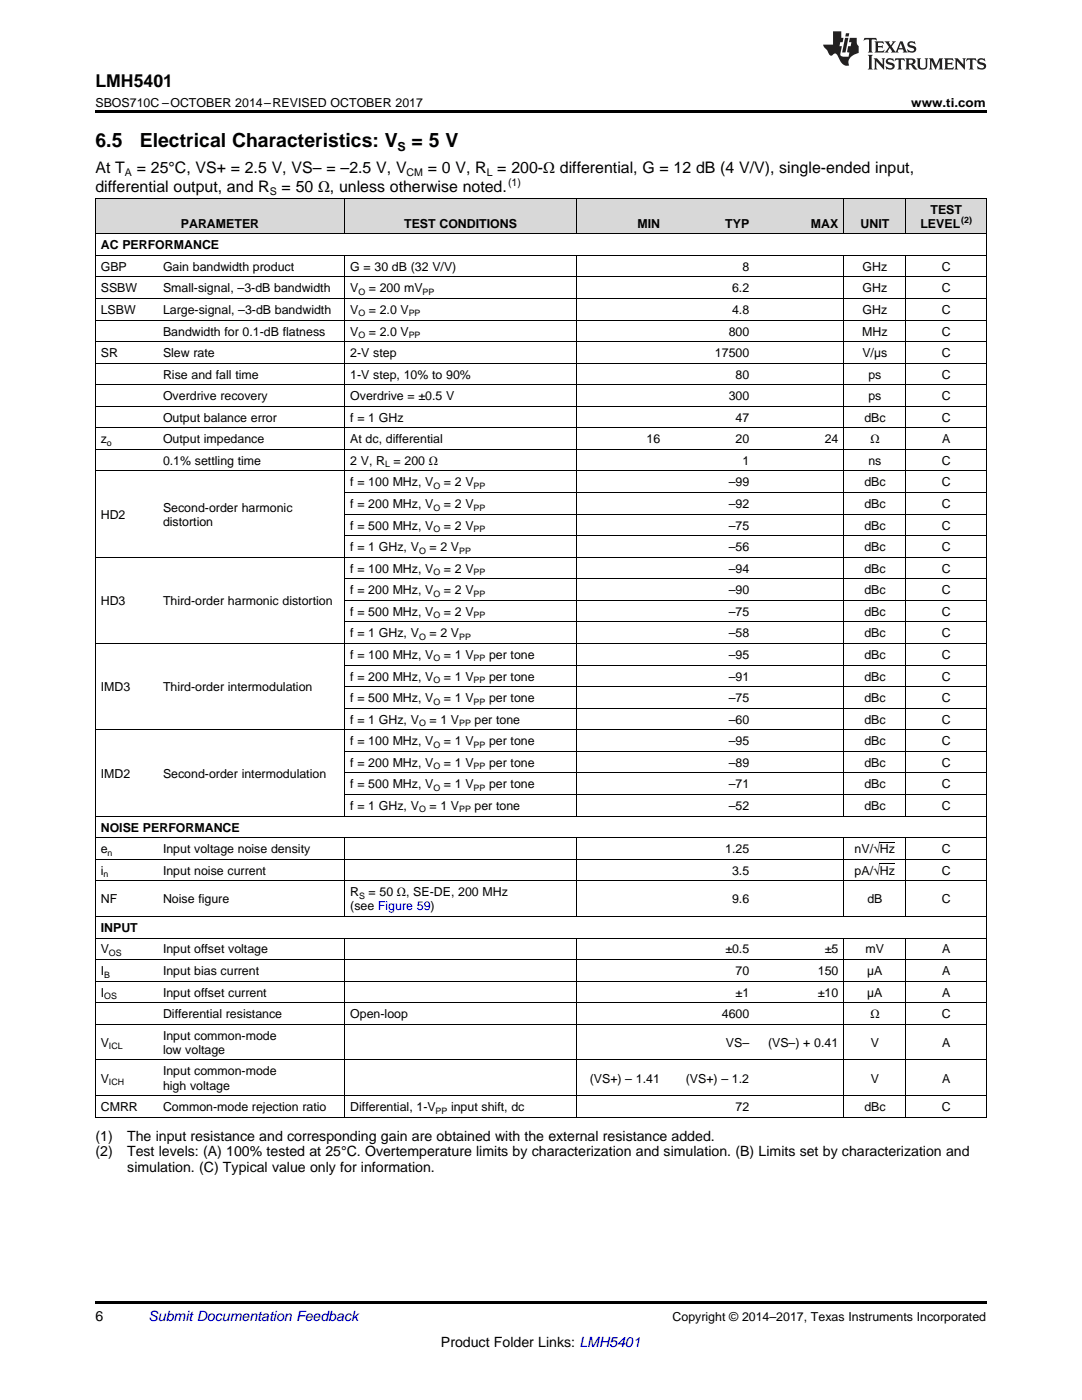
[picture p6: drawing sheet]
<svg xmlns="http://www.w3.org/2000/svg" width="216mm" height="279mm" viewBox="0 0 216 279" stroke-linecap="round" stroke-linejoin="round" font-family="sans-serif">
<defs><g id="words">
<g font-size="3.9">
<text x="19" y="29.3">6.5</text>
<text x="27.9" y="29.3">Electrical Characteristics: V</text>
<text x="82.1" y="29.3">= 5 V</text>
</g>
<text font-size="3.5" x="19" y="17.3">LMH5401</text>
<g font-size="3.2">
<text x="19" y="34.4">At T</text>
<text x="27.3" y="34.4">= 25°C, VS+ = 2.5 V, VS– = –2.5 V, V</text>
<text x="85.4" y="34.4">= 0 V, R = 200-Ω differential, G = 12 dB (4 V/V), single-ended input,</text>
<text x="19" y="38.3">differential output, and R</text>
<text x="56.2" y="38.3">= 50 Ω, unless otherwise noted.</text>
</g>
<g font-size="2.8">
<text x="19" y="227.6">(1)</text>
<text x="25.4" y="227.6">The input resistance and corresponding gain are obtained with the external resistance added.</text>
<text x="19" y="230.8">(2)</text>
<text x="25.4" y="230.8">Test levels: (A) 100% tested at 25°C. Overtemperature limits by characterization and simulation. (B) Limits set by characterization and</text>
<text x="25.4" y="234">simulation. (C) Typical value only for information.</text>
<text x="19" y="263.6">6</text>
<text x="88" y="268.9">Product Folder Links: LMH5401</text>
</g>
<text font-size="2.8" fill="#0000c8" x="29.6" y="263.6">Submit Documentation Feedback</text>
<g font-size="2.5">
<text x="19" y="21.4">SBOS710C –OCTOBER 2014–REVISED OCTOBER 2017</text>
<text x="181.8" y="21.4">www.ti.com</text>
<text x="79.3" y="30.1">S</text>
<text x="36.1" y="45.4">PARAMETER</text>
<text x="80.6" y="45.4">TEST CONDITIONS</text>
<text x="127.2" y="45.4">MIN</text>
<text x="144.7" y="45.4">TYP</text>
<text x="161.8" y="45.4">MAX</text>
<text x="171.7" y="45.4">UNIT</text>
<text x="183.7" y="45.4">LEVEL</text>
<text x="185.7" y="42.6">TEST</text>
<text x="20.1" y="49.7">AC PERFORMANCE</text>
<text x="20.1" y="54">GBP</text>
<text x="20.1" y="58.3">SSBW</text>
<text x="32.5" y="54">Gain bandwidth product</text>
<text x="32.5" y="58.3">Small-signal, –3-dB bandwidth</text>
<text x="69.9" y="54">G = 30 dB (32 V/V)</text>
<text x="69.9" y="58.3">V</text>
<text x="73.6" y="58.3">= 200 mV</text>
<text x="146.1" y="58.3">6.2</text>
<text x="148.2" y="54">8</text>
<text x="172.1" y="54">GHz</text>
<text x="172.1" y="58.3">GHz</text>
<text x="187.9" y="54">C</text>
<text x="187.9" y="58.3">C</text>
<text x="20.1" y="62.7">LSBW</text>
<text x="32.5" y="62.7">Large-signal, –3-dB bandwidth</text>
<text x="69.9" y="62.7">V</text>
<text x="73.6" y="62.7">= 2.0 V</text>
<text x="146.1" y="62.7">4.8</text>
<text x="172.1" y="62.7">GHz</text>
<text x="187.9" y="62.7">C</text>
<text x="20.1" y="71.3">SR</text>
<text x="32.5" y="67">Bandwidth for 0.1-dB flatness</text>
<text x="32.5" y="71.3">Slew rate</text>
<text x="69.9" y="67">V</text>
<text x="69.9" y="71.3">2-V step</text>
<text x="73.6" y="67">= 2.0 V</text>
<text x="142.7" y="71.3">17500</text>
<text x="145.4" y="67">800</text>
<text x="172" y="67">MHz</text>
<text x="172.1" y="71.3">V/µs</text>
<text x="187.9" y="67">C</text>
<text x="187.9" y="71.3">C</text>
<text x="32.5" y="75.6">Rise and fall time</text>
<text x="69.9" y="75.6">1-V step, 10% to 90%</text>
<text x="146.8" y="75.6">80</text>
<text x="173.3" y="75.6">ps</text>
<text x="187.9" y="75.6">C</text>
<text x="32.5" y="79.9">Overdrive recovery</text>
<text x="69.9" y="79.9">Overdrive = ±0.5 V</text>
<text x="145.4" y="79.9">300</text>
<text x="173.3" y="79.9">ps</text>
<text x="187.9" y="79.9">C</text>
<text x="20.1" y="88.5">z</text>
<text x="32.5" y="84.2">Output balance error</text>
<text x="32.5" y="88.5">Output impedance</text>
<text x="69.9" y="84.2">f = 1 GHz</text>
<text x="69.9" y="88.5">At dc, differential</text>
<text x="129" y="88.5">16</text>
<text x="146.8" y="84.2">47</text>
<text x="146.8" y="88.5">20</text>
<text x="164.6" y="88.5">24</text>
<text x="172.5" y="84.2">dBc</text>
<text x="173.7" y="88.5">Ω</text>
<text x="187.9" y="84.2">C</text>
<text x="188" y="88.5">A</text>
<text x="32.5" y="92.8">0.1% settling time</text>
<text x="69.9" y="92.8">2 V, R = 200 Ω</text>
<text x="148.2" y="92.8">1</text>
<text x="173.3" y="92.8">ns</text>
<text x="187.9" y="92.8">C</text>
<text x="69.9" y="97.1">f = 100 MHz, V</text>
<text x="69.9" y="101.4">f = 200 MHz, V</text>
<text x="88.6" y="97.1">= 2 V</text>
<text x="88.6" y="101.4">= 2 V</text>
<text x="145.4" y="97.1">–99</text>
<text x="145.4" y="101.4">–92</text>
<text x="172.5" y="97.1">dBc</text>
<text x="172.5" y="101.4">dBc</text>
<text x="187.9" y="97.1">C</text>
<text x="187.9" y="101.4">C</text>
<text x="20.1" y="103.5">HD2</text>
<text x="32.5" y="102.1">Second-order harmonic</text>
<text x="32.5" y="105">distortion</text>
<text x="69.9" y="105.7">f = 500 MHz, V</text>
<text x="88.6" y="105.7">= 2 V</text>
<text x="145.4" y="105.7">–75</text>
<text x="172.5" y="105.7">dBc</text>
<text x="187.9" y="105.7">C</text>
<text x="69.9" y="110">f = 1 GHz, V</text>
<text x="85.7" y="110">= 2 V</text>
<text x="145.4" y="110">–56</text>
<text x="172.5" y="110">dBc</text>
<text x="187.9" y="110">C</text>
<text x="69.9" y="114.3">f = 100 MHz, V</text>
<text x="69.9" y="118.6">f = 200 MHz, V</text>
<text x="88.6" y="114.3">= 2 V</text>
<text x="88.6" y="118.6">= 2 V</text>
<text x="145.4" y="114.3">–94</text>
<text x="145.4" y="118.6">–90</text>
<text x="172.5" y="114.3">dBc</text>
<text x="172.5" y="118.6">dBc</text>
<text x="187.9" y="114.3">C</text>
<text x="187.9" y="118.6">C</text>
<text x="20.1" y="120.8">HD3</text>
<text x="32.5" y="120.8">Third-order harmonic distortion</text>
<text x="69.9" y="122.9">f = 500 MHz, V</text>
<text x="88.6" y="122.9">= 2 V</text>
<text x="145.4" y="122.9">–75</text>
<text x="172.5" y="122.9">dBc</text>
<text x="187.9" y="122.9">C</text>
<text x="69.9" y="127.2">f = 1 GHz, V</text>
<text x="69.9" y="131.5">f = 100 MHz, V</text>
<text x="85.7" y="127.2">= 2 V</text>
<text x="88.6" y="131.5">= 1 V</text>
<text x="97.6" y="131.5">per tone</text>
<text x="145.4" y="127.2">–58</text>
<text x="145.4" y="131.5">–95</text>
<text x="172.5" y="127.2">dBc</text>
<text x="172.5" y="131.5">dBc</text>
<text x="187.9" y="127.2">C</text>
<text x="187.9" y="131.5">C</text>
<text x="20.1" y="138">IMD3</text>
<text x="32.5" y="138">Third-order intermodulation</text>
<text x="69.9" y="135.8">f = 200 MHz, V</text>
<text x="88.6" y="135.8">= 1 V</text>
<text x="97.6" y="135.8">per tone</text>
<text x="145.4" y="135.8">–91</text>
<text x="172.5" y="135.8">dBc</text>
<text x="187.9" y="135.8">C</text>
<text x="69.9" y="140.1">f = 500 MHz, V</text>
<text x="88.6" y="140.1">= 1 V</text>
<text x="97.6" y="140.1">per tone</text>
<text x="145.4" y="140.1">–75</text>
<text x="172.5" y="140.1">dBc</text>
<text x="187.9" y="140.1">C</text>
<text x="69.9" y="144.4">f = 1 GHz, V</text>
<text x="69.9" y="148.7">f = 100 MHz, V</text>
<text x="85.7" y="144.4">= 1 V</text>
<text x="88.6" y="148.7">= 1 V</text>
<text x="94.7" y="144.4">per tone</text>
<text x="97.6" y="148.7">per tone</text>
<text x="145.4" y="144.4">–60</text>
<text x="145.4" y="148.7">–95</text>
<text x="172.5" y="144.4">dBc</text>
<text x="172.5" y="148.7">dBc</text>
<text x="187.9" y="144.4">C</text>
<text x="187.9" y="148.7">C</text>
<text x="20.1" y="155.2">IMD2</text>
<text x="32.5" y="155.2">Second-order intermodulation</text>
<text x="69.9" y="153">f = 200 MHz, V</text>
<text x="88.6" y="153">= 1 V</text>
<text x="97.6" y="153">per tone</text>
<text x="145.4" y="153">–89</text>
<text x="172.5" y="153">dBc</text>
<text x="187.9" y="153">C</text>
<text x="69.9" y="157.3">f = 500 MHz, V</text>
<text x="69.9" y="161.6">f = 1 GHz, V</text>
<text x="85.7" y="161.6">= 1 V</text>
<text x="88.6" y="157.3">= 1 V</text>
<text x="94.7" y="161.6">per tone</text>
<text x="97.6" y="157.3">per tone</text>
<text x="145.4" y="157.3">–71</text>
<text x="145.4" y="161.6">–52</text>
<text x="172.5" y="157.3">dBc</text>
<text x="172.5" y="161.6">dBc</text>
<text x="187.9" y="157.3">C</text>
<text x="187.9" y="161.6">C</text>
<text x="20.1" y="165.9">NOISE PERFORMANCE</text>
<text x="20.1" y="170.3">e</text>
<text x="32.5" y="170.3">Input voltage noise density</text>
<text x="144.7" y="170.3">1.25</text>
<text x="170.5" y="170.3">nV/√Hz</text>
<text x="187.9" y="170.3">C</text>
<text x="20.1" y="174.6">i</text>
<text x="32.5" y="174.6">Input noise current</text>
<text x="69.9" y="178.9">R</text>
<text x="73.6" y="178.9">= 50 Ω, SE-DE, 200 MHz</text>
<text x="146.1" y="174.6">3.5</text>
<text x="170.5" y="174.6">pA/√Hz</text>
<text x="187.9" y="174.6">C</text>
<text x="20.1" y="180.3">NF</text>
<text x="20.1" y="186">INPUT</text>
<text x="32.5" y="180.3">Noise figure</text>
<text x="69.9" y="181.7">(see Figure 59)</text>
<text x="146.1" y="180.3">9.6</text>
<text x="173.1" y="180.3">dB</text>
<text x="187.9" y="180.3">C</text>
<text x="20.1" y="190.3">V</text>
<text x="32.5" y="190.3">Input offset voltage</text>
<text x="144.7" y="190.3">±0.5</text>
<text x="164.6" y="190.3">±5</text>
<text x="172.7" y="190.3">mV</text>
<text x="188" y="190.3">A</text>
<text x="20.1" y="194.6">I</text>
<text x="32.5" y="194.6">Input bias current</text>
<text x="146.8" y="194.6">70</text>
<text x="163.2" y="194.6">150</text>
<text x="173" y="194.6">µA</text>
<text x="188" y="194.6">A</text>
<text x="20.1" y="198.9">I</text>
<text x="32.5" y="198.9">Input offset current</text>
<text x="32.5" y="203.2">Differential resistance</text>
<text x="69.9" y="203.2">Open-loop</text>
<text x="144" y="203.2">4600</text>
<text x="146.8" y="198.9">±1</text>
<text x="163.2" y="198.9">±10</text>
<text x="173" y="198.9">µA</text>
<text x="173.7" y="203.2">Ω</text>
<text x="187.9" y="203.2">C</text>
<text x="188" y="198.9">A</text>
<text x="20.1" y="208.9">V</text>
<text x="32.5" y="207.5">Input common-mode</text>
<text x="144.9" y="208.9">VS–</text>
<text x="153.2" y="208.9">(VS–) + 0.41</text>
<text x="173.8" y="208.9">V</text>
<text x="188" y="208.9">A</text>
<text x="32.5" y="210.3">low voltage</text>
<text x="32.5" y="214.6">Input common-mode</text>
<text x="20.1" y="216">V</text>
<text x="20.1" y="221.8">CMRR</text>
<text x="32.5" y="217.5">high voltage</text>
<text x="32.5" y="221.8">Common-mode rejection ratio</text>
<text x="69.9" y="221.8">Differential, 1-V</text>
<text x="90" y="221.8">input shift, dc</text>
<text x="117.7" y="216">(VS+) – 1.41</text>
<text x="136.8" y="216">(VS+) – 1.2</text>
<text x="146.8" y="221.8">72</text>
<text x="172.5" y="221.8">dBc</text>
<text x="173.8" y="216">V</text>
<text x="187.9" y="221.8">C</text>
<text x="188" y="216">A</text>
<text x="134.2" y="263.6">Copyright © 2014–2017, Texas Instruments Incorporated</text>
</g>
<g font-size="2.1">
<text x="24.9" y="35.1">A</text>
<text x="81.1" y="35.1">CM</text>
<text x="97.1" y="35.1">L</text>
<text x="53.8" y="38.9">S</text>
<text x="101.4" y="37">(1)</text>
</g>
<g font-size="1.8">
<text x="191.8" y="44.4">(2)</text>
<text x="71.5" y="58.8">O</text>
<text x="84.3" y="58.8">PP</text>
<text x="71.5" y="63.1">O</text>
<text x="81.6" y="63.1">PP</text>
<text x="71.5" y="67.5">O</text>
<text x="81.6" y="67.5">PP</text>
<text x="21.3" y="89">o</text>
<text x="76.8" y="93.3">L</text>
<text x="86.5" y="97.6">O</text>
<text x="86.5" y="101.9">O</text>
<text x="94.5" y="97.6">PP</text>
<text x="94.5" y="101.9">PP</text>
<text x="86.5" y="106.2">O</text>
<text x="94.5" y="106.2">PP</text>
<text x="83.6" y="110.5">O</text>
<text x="91.6" y="110.5">PP</text>
<text x="86.5" y="114.8">O</text>
<text x="86.5" y="119.1">O</text>
<text x="94.5" y="114.8">PP</text>
<text x="94.5" y="119.1">PP</text>
<text x="86.5" y="123.4">O</text>
<text x="94.5" y="123.4">PP</text>
<text x="83.6" y="127.7">O</text>
<text x="91.6" y="127.7">PP</text>
<text x="86.5" y="132">O</text>
<text x="86.5" y="136.3">O</text>
<text x="94.5" y="132">PP</text>
<text x="94.5" y="136.3">PP</text>
<text x="86.5" y="140.6">O</text>
<text x="94.5" y="140.6">PP</text>
<text x="83.6" y="144.9">O</text>
<text x="86.5" y="149.2">O</text>
<text x="91.6" y="144.9">PP</text>
<text x="94.5" y="149.2">PP</text>
<text x="86.5" y="153.5">O</text>
<text x="94.5" y="153.5">PP</text>
<text x="86.5" y="157.8">O</text>
<text x="94.5" y="157.8">PP</text>
<text x="83.6" y="162.1">O</text>
<text x="91.6" y="162.1">PP</text>
<text x="21.4" y="170.7">n</text>
<text x="20.6" y="175">n</text>
<text x="71.6" y="179.4">S</text>
<text x="21.7" y="190.8">OS</text>
<text x="20.8" y="195.1">B</text>
<text x="20.8" y="199.4">OS</text>
<text x="21.7" y="209.4">ICL</text>
<text x="21.7" y="216.5">ICH</text>
<text x="86.9" y="222.2">PP</text>
</g>
</g></defs>
<g fill="#d8d8d8">
<path d="M19 39.6h12.5v7.1h-12.5z"/>
<path d="M31.5 39.6h37.3v7.1h-37.3z"/>
<path d="M68.8 39.6h21.4v7.1h-21.4z"/>
<path d="M90.2 39.6h24.8v7.1h-24.8z"/>
<path d="M115 39.6h17.8v7.1h-17.8z"/>
<path d="M132.8 39.6h17.8v7.1h-17.8z"/>
<path d="M150.6 39.6h17.8v7.1h-17.8z"/>
<path d="M168.4 39.6h12.4v7.1h-12.4z"/>
<path d="M180.8 39.6h16v7.1h-16z"/>
</g>
<path d="M19 22h177.8v.5h-177.8zM19 259.7h177.8v.5h-177.8z" fill="#000"/>
<g fill="none" stroke="#000" stroke-width=".2">
<path d="M19 39.5h177.8M19.1 39.5v183.5M68.8 39.5v7.2M115 39.5v7.2M168.3 39.5v7.2M180.8 39.5v7.2M196.8 39.5v183.5M19 59.6h177.8M19 55.3h177.8M19 51h177.8M19 46.7h177.8M68.8 51v111.9"/>
<path d="M115 51v111.9M168.3 51v111.9M180.8 51v111.9M19 76.8h177.8M19 72.5h177.8M19 68.2h177.8M19 63.9h177.8M19 94h177.8M19 89.7h177.8M19 85.4h177.8M19 81.1h177.8M68.8 98.3h128"/>
<path d="M19 111.2h177.8M68.8 119.8h128M68.8 115.5h128M68.8 106.9h128M68.8 102.6h128M19 128.4h177.8M68.8 137h128M68.8 132.7h128M68.8 124.1h128M19 145.6h177.8M68.8 158.6h128M68.8 154.3h128"/>
<path d="M68.8 149.9h128M68.8 141.3h128M19 175.8h177.8M19 171.5h177.8M19 167.2h177.8M19 162.9h177.8M68.8 167.2v15.8M115 167.2v15.8M168.3 167.2v15.8M180.8 167.2v15.8M19 195.8h177.8M19 191.5h177.8"/>
<path d="M19 187.2h177.8M19 182.9h177.8M68.8 187.2v35.8M115 187.2v35.8M168.3 187.2v35.8M180.8 187.2v35.8M19 218.7h177.8M19 211.5h177.8M19 204.4h177.8M19 200.1h177.8M19 223h177.8"/>
</g>
<g fill="#231f20">
<path d="M172.5 7.6l-.1 .5 .4-.2h.6v.1v2.1l-.2 .4h.9l-.2-.4v-2.1l.1-.1h.5l.5 .2-.2-.5zM174.5 8.3l.2 .3v1.5l-.2 .4h1.8l.2-.6a1.04 1.04 0 0 1-1.3 .2v-.7h.6l.3 .2v-.6l-.3 .2h-.6v-.6l.8-.1 .4 .3-.2-.5zM176.5 8.3l.9 1.1-.9 1.1h.8l-.2-.2 .4-.7 .5 .7-.2 .2h1.5l-.2-.2 .2-.4h.9l.1 .4-.2 .2h1l-.3-.3-.7-1.9h-.5l-.9 2-.8-1 .9-1h-.8l.1 .3-.4 .5-.3-.6 .1-.2zM179.7 8.6l.4 1h-.7zM181.3 8.4a.63 .63 0 0 0-.2 .7 .63 .63 0 0 0 .6 .4l.6 .2 .1 .2a.75 .75 0 0 1-.7 .4 .75 .75 0 0 1-.6-.5l.1 .7 .1-.1a1.11 1.11 0 0 0 1.5-.6 1.13 1.13 0 0 0-1.2-.8l-.1-.4a1.04 1.04 0 0 1 1.2 .2l-.2-.5-.2 .1-.4-.2zM173.2 10.9l.2 .4v2.2l-.2 .4h1l-.3-.4v-2.2l.3-.4zM174.3 11.6l.3 .4v1.5l-.3 .4h.8l-.2-.4v-1.3l1.5 1.7v-1.9l.2-.4h-.7l.2 .4v.9l-1.1-1.3zM177 11.8a.62 .62 0 0 0-.2 .7 .62 .62 0 0 0 .6 .4l.6 .1 .1 .3a.76 .76 0 0 1-.7 .3 .76 .76 0 0 1-.7-.4l.2 .7 .1-.1a1.11 1.11 0 0 0 1.5-.6 1.13 1.13 0 0 0-1.2-.8l-.1-.4a1.04 1.04 0 0 1 1.2 .2l-.2-.6-.2 .1-.5-.1zM178.7 11.6l-.2 .6a.61 .61 0 0 1 .8-.3v1.6l-.2 .4h.9l-.2-.4v-1.6a.63 .63 0 0 1 .7 .3l-.1-.6zM180.6 11.6l.3 .4v1.5l-.3 .4h1l-.2-.2-.1-.8 .6 .2a.76 .76 0 0 0 1.2 .7l-1-1a.58 .58 0 0 0 .6-.5 .58 .58 0 0 0-.5-.6zM181.4 11.9h.1a.45 .45 0 0 1 .5 .1 .45 .45 0 0 1 .1 .5l-.8 .2zM182.9 11.6l.2 .2a2.17 2.17 0 0 0 .3 1.9 .99 .99 0 0 0 1.6-.6v-1.1l.2-.4h-.7l.2 .2a1.92 1.92 0 0 1-.2 1.8 .6 .6 0 0 1-.9-.5v-1.1l.2-.4zM185.4 11.6l.2 .4v1.5l-.2 .4h.7l-.2-.4v-1.4l.8 1.8 .8-1.8v1.4l-.2 .4h.9l-.2-.4v-1.5l.2-.4h-.8l-.6 1.5-.6-1.5zM188.4 11.6l.2 .4v1.5l-.2 .4h1.8l.1-.6a1.04 1.04 0 0 1-1.2 .1v-.6h.5l.4 .2v-.6l-.4 .2h-.5v-.7h.8l.3 .3-.1-.6zM190.5 11.6l.2 .4v1.5l-.2 .4h.7l-.2-.4v-1.3l1.5 1.7v-1.9l.2-.4h-.7l.2 .4v.9l-1.1-1.3zM192.9 11.6l-.1 .6a.61 .61 0 0 1 .7-.3l.1 1.6-.3 .4h1l-.3-.4 .1-1.6a.63 .63 0 0 1 .7 .3l-.1-.6zM195.2 11.8a.62 .62 0 0 0-.2 .7 .62 .62 0 0 0 .6 .4l.6 .1 .1 .3a.76 .76 0 0 1-.7 .3 .76 .76 0 0 1-.6-.4l.1 .7 .1-.1a1.11 1.11 0 0 0 1.6-.6 1.13 1.13 0 0 0-1.3-.8l-.1-.4a1.04 1.04 0 0 1 1.2 .2l-.1-.6-.2 .1-.5-.1z"/>
<path d="M166.2 6.3v2.6h-1.9v.4l.8 .9a.91 .91 0 0 0 1 .8 .56 .56 0 0 1 .5-.3 .56 .56 0 0 1 .5 .3l.4 .8a1.53 1.53 0 0 0 1.9 1.2 1.54 1.54 0 0 1 1-2.1l.9-.3v-1.4a1.52 1.52 0 0 1-.4-1.6h-1.3l-.2 .8h.5l-.2 .8h-.5l-.1 1v.2l.4 .1-.2 .8a1.93 1.93 0 0 1-1.6-.3l.3-1.8h-.5l.2-.8h.4l.2-.8h-.4v-1.3zM168.6 7.6l-.6 2.9h.7l.6-2.9zM168.8 6.6l-.1 .7h.6l.2-.7z"/>
</g>
<path d="M175.6 172.4h3M175.6 168.1h3" fill="none" stroke="#000" stroke-width=".2"/>
<use href="#words"/>
</svg>
